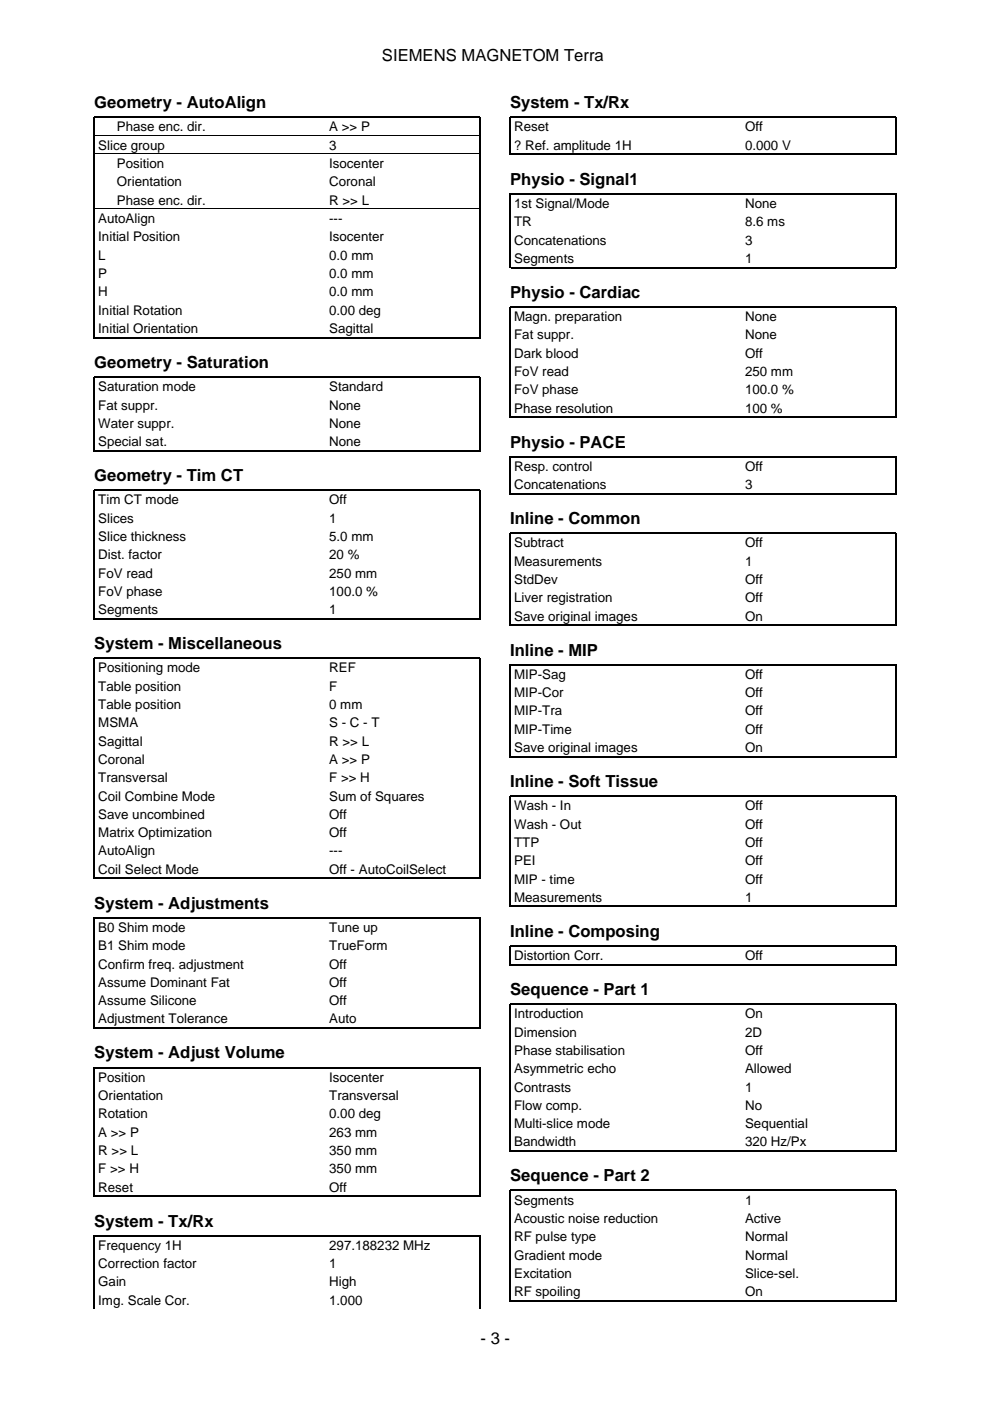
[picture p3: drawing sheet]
<svg xmlns="http://www.w3.org/2000/svg" width="210mm" height="297mm" viewBox="0 0 210 297" stroke-linecap="round" stroke-linejoin="round" font-family="sans-serif">
<defs><g id="words">
<g font-size="3.5">
<text x="81" y="12.9">SIEMENS MAGNETOM Terra</text>
<text x="20" y="22.9">Geometry - AutoAlign</text>
<text x="108.2" y="22.9">System - Tx/Rx</text>
<text x="108.2" y="39.2">Physio - Signal1</text>
<text x="108.2" y="63.1">Physio - Cardiac</text>
<text x="20" y="78">Geometry - Saturation</text>
<text x="108.2" y="94.9">Physio - PACE</text>
<text x="20" y="102">Geometry - Tim CT</text>
<text x="108.2" y="111.1">Inline - Common</text>
<text x="20" y="137.6">System - Miscellaneous</text>
<text x="108.2" y="139">Inline - MIP</text>
<text x="108.2" y="166.9">Inline - Soft Tissue</text>
<text x="20" y="192.7">System - Adjustments</text>
<text x="108.2" y="198.6">Inline - Composing</text>
<text x="108.2" y="211">Sequence - Part 1</text>
<text x="20" y="224.4">System - Adjust Volume</text>
<text x="108.2" y="250.5">Sequence - Part 2</text>
<text x="20" y="260">System - Tx/Rx</text>
<text x="101.9" y="284.9">- 3 -</text>
</g>
<g font-size="2.8">
<text x="24.8" y="27.9">Phase enc. dir.</text>
<text x="69.8" y="27.9">A &gt;&gt; P</text>
<text x="109" y="27.9">Reset</text>
<text x="158" y="27.9">Off</text>
<text x="20.8" y="31.7">Slice group</text>
<text x="24.8" y="35.7">Position</text>
<text x="69.8" y="31.7">3</text>
<text x="69.8" y="35.7">Isocenter</text>
<text x="109" y="31.7">? Ref. amplitude 1H</text>
<text x="158" y="31.7">0.000 V</text>
<text x="24.8" y="39.5">Orientation</text>
<text x="69.8" y="39.5">Coronal</text>
<text x="20.8" y="47.3">AutoAlign</text>
<text x="24.8" y="43.4">Phase enc. dir.</text>
<text x="69.8" y="43.4">R &gt;&gt; L</text>
<text x="69.8" y="47.3">---</text>
<text x="109" y="44.1">1st Signal/Mode</text>
<text x="109" y="48">TR</text>
<text x="158" y="44.1">None</text>
<text x="158" y="48">8.6 ms</text>
<text x="20.8" y="51.2">Initial Position</text>
<text x="69.8" y="51.2">Isocenter</text>
<text x="109" y="51.9">Concatenations</text>
<text x="158" y="51.9">3</text>
<text x="20.8" y="55.1">L</text>
<text x="20.8" y="59">P</text>
<text x="69.8" y="55.1">0.0 mm</text>
<text x="69.8" y="59">0.0 mm</text>
<text x="109" y="55.7">Segments</text>
<text x="158" y="55.7">1</text>
<text x="20.8" y="62.8">H</text>
<text x="69.8" y="62.8">0.0 mm</text>
<text x="20.8" y="66.7">Initial Rotation</text>
<text x="20.8" y="70.6">Initial Orientation</text>
<text x="69.8" y="66.7">0.00 deg</text>
<text x="69.8" y="70.6">Sagittal</text>
<text x="109" y="68.1">Magn. preparation</text>
<text x="109" y="72">Fat suppr.</text>
<text x="158" y="68.1">None</text>
<text x="158" y="72">None</text>
<text x="109" y="75.8">Dark blood</text>
<text x="158" y="75.8">Off</text>
<text x="20.8" y="82.9">Saturation mode</text>
<text x="69.8" y="82.9">Standard</text>
<text x="109" y="79.7">FoV read</text>
<text x="109" y="83.6">FoV phase</text>
<text x="158" y="79.7">250 mm</text>
<text x="158" y="83.6">100.0 %</text>
<text x="20.8" y="86.8">Fat suppr.</text>
<text x="69.8" y="86.8">None</text>
<text x="109" y="87.5">Phase resolution</text>
<text x="158" y="87.5">100 %</text>
<text x="20.8" y="90.7">Water suppr.</text>
<text x="20.8" y="94.6">Special sat.</text>
<text x="69.8" y="90.7">None</text>
<text x="69.8" y="94.6">None</text>
<text x="109" y="99.8">Resp. control</text>
<text x="158" y="99.8">Off</text>
<text x="20.8" y="106.9">Tim CT mode</text>
<text x="69.8" y="106.9">Off</text>
<text x="109" y="103.7">Concatenations</text>
<text x="158" y="103.7">3</text>
<text x="20.8" y="110.8">Slices</text>
<text x="69.8" y="110.8">1</text>
<text x="20.8" y="114.7">Slice thickness</text>
<text x="20.8" y="118.6">Dist. factor</text>
<text x="69.8" y="114.7">5.0 mm</text>
<text x="69.8" y="118.6">20 %</text>
<text x="109" y="116.1">Subtract</text>
<text x="109" y="119.9">Measurements</text>
<text x="158" y="116.1">Off</text>
<text x="158" y="119.9">1</text>
<text x="20.8" y="122.5">FoV read</text>
<text x="69.8" y="122.5">250 mm</text>
<text x="109" y="123.8">StdDev</text>
<text x="158" y="123.8">Off</text>
<text x="20.8" y="126.3">FoV phase</text>
<text x="20.8" y="130.2">Segments</text>
<text x="69.8" y="126.3">100.0 %</text>
<text x="69.8" y="130.2">1</text>
<text x="109" y="127.7">Liver registration</text>
<text x="109" y="131.6">Save original images</text>
<text x="158" y="127.7">Off</text>
<text x="158" y="131.6">On</text>
<text x="20.8" y="142.6">Positioning mode</text>
<text x="69.8" y="142.6">REF</text>
<text x="109" y="143.9">MIP-Sag</text>
<text x="158" y="143.9">Off</text>
<text x="20.8" y="146.4">Table position</text>
<text x="69.8" y="146.4">F</text>
<text x="109" y="147.8">MIP-Cor</text>
<text x="158" y="147.8">Off</text>
<text x="20.8" y="150.3">Table position</text>
<text x="20.8" y="154.2">MSMA</text>
<text x="69.8" y="150.3">0 mm</text>
<text x="69.8" y="154.2">S - C - T</text>
<text x="109" y="151.7">MIP-Tra</text>
<text x="109" y="155.6">MIP-Time</text>
<text x="158" y="151.7">Off</text>
<text x="158" y="155.6">Off</text>
<text x="20.8" y="158.1">Sagittal</text>
<text x="20.8" y="162">Coronal</text>
<text x="69.8" y="158.1">R &gt;&gt; L</text>
<text x="69.8" y="162">A &gt;&gt; P</text>
<text x="109" y="159.5">Save original images</text>
<text x="158" y="159.5">On</text>
<text x="20.8" y="165.8">Transversal</text>
<text x="69.8" y="165.8">F &gt;&gt; H</text>
<text x="20.8" y="169.7">Coil Combine Mode</text>
<text x="20.8" y="173.6">Save uncombined</text>
<text x="69.8" y="169.7">Sum of Squares</text>
<text x="69.8" y="173.6">Off</text>
<text x="109" y="171.8">Wash - In</text>
<text x="158" y="171.8">Off</text>
<text x="20.8" y="177.5">Matrix Optimization</text>
<text x="69.8" y="177.5">Off</text>
<text x="109" y="175.7">Wash - Out</text>
<text x="109" y="179.6">TTP</text>
<text x="158" y="175.7">Off</text>
<text x="158" y="179.6">Off</text>
<text x="20.8" y="181.4">AutoAlign</text>
<text x="20.8" y="185.3">Coil Select Mode</text>
<text x="69.8" y="181.4">---</text>
<text x="69.8" y="185.3">Off - AutoCoilSelect</text>
<text x="109" y="183.4">PEI</text>
<text x="158" y="183.4">Off</text>
<text x="109" y="187.3">MIP - time</text>
<text x="109" y="191.2">Measurements</text>
<text x="158" y="187.3">Off</text>
<text x="158" y="191.2">1</text>
<text x="20.8" y="197.6">B0 Shim mode</text>
<text x="69.8" y="197.6">Tune up</text>
<text x="20.8" y="201.5">B1 Shim mode</text>
<text x="69.8" y="201.5">TrueForm</text>
<text x="109" y="203.6">Distortion Corr.</text>
<text x="158" y="203.6">Off</text>
<text x="20.8" y="205.4">Confirm freq. adjustment</text>
<text x="20.8" y="209.2">Assume Dominant Fat</text>
<text x="69.8" y="205.4">Off</text>
<text x="69.8" y="209.2">Off</text>
<text x="20.8" y="213.1">Assume Silicone</text>
<text x="69.8" y="213.1">Off</text>
<text x="109" y="215.9">Introduction</text>
<text x="158" y="215.9">On</text>
<text x="20.8" y="217">Adjustment Tolerance</text>
<text x="69.8" y="217">Auto</text>
<text x="109" y="219.8">Dimension</text>
<text x="158" y="219.8">2D</text>
<text x="109" y="223.7">Phase stabilisation</text>
<text x="109" y="227.5">Asymmetric echo</text>
<text x="158" y="223.7">Off</text>
<text x="158" y="227.5">Allowed</text>
<text x="20.8" y="229.3">Position</text>
<text x="20.8" y="233.2">Orientation</text>
<text x="69.8" y="229.3">Isocenter</text>
<text x="69.8" y="233.2">Transversal</text>
<text x="109" y="231.4">Contrasts</text>
<text x="158" y="231.4">1</text>
<text x="20.8" y="237.1">Rotation</text>
<text x="69.8" y="237.1">0.00 deg</text>
<text x="109" y="235.3">Flow comp.</text>
<text x="109" y="239.2">Multi-slice mode</text>
<text x="158" y="235.3">No</text>
<text x="158" y="239.2">Sequential</text>
<text x="20.8" y="241">A &gt;&gt; P</text>
<text x="20.8" y="244.9">R &gt;&gt; L</text>
<text x="69.8" y="241">263 mm</text>
<text x="69.8" y="244.9">350 mm</text>
<text x="109" y="243.1">Bandwidth</text>
<text x="158" y="243.1">320 Hz/Px</text>
<text x="20.8" y="248.8">F &gt;&gt; H</text>
<text x="69.8" y="248.8">350 mm</text>
<text x="20.8" y="252.6">Reset</text>
<text x="69.8" y="252.6">Off</text>
<text x="109" y="255.4">Segments</text>
<text x="158" y="255.4">1</text>
<text x="109" y="259.3">Acoustic noise reduction</text>
<text x="109" y="263.2">RF pulse type</text>
<text x="158" y="259.3">Active</text>
<text x="158" y="263.2">Normal</text>
<text x="20.8" y="265">Frequency 1H</text>
<text x="20.8" y="268.9">Correction factor</text>
<text x="69.8" y="265">297.188232 MHz</text>
<text x="69.8" y="268.9">1</text>
<text x="109" y="267.1">Gradient mode</text>
<text x="158" y="267.1">Normal</text>
<text x="20.8" y="272.7">Gain</text>
<text x="69.8" y="272.7">High</text>
<text x="109" y="270.9">Excitation</text>
<text x="109" y="274.8">RF spoiling</text>
<text x="158" y="270.9">Slice-sel.</text>
<text x="158" y="274.8">On</text>
<text x="20.8" y="276.6">Img. Scale Cor.</text>
<text x="69.8" y="276.6">1.000</text>
</g>
</g></defs>
<g fill="none" stroke="#000" stroke-width=".26">
<path d="M108.2 32.9v-8.1h81.8v8.1M108.3 32.7h81.6M108.2 56.9v-15.8h81.8v15.8M108.3 56.7h81.6M20 71.7v-46.9h81.8v46.9M20.1 71.6h81.6M20 95.7v-15.8h81.8v15.8M20.1 95.6h81.6M108.2 88.6v-23.5h81.8v23.5M108.3 88.5h81.6M108.2 104.8v-8h81.8v8M108.3 104.7h81.6"/>
<path d="M20 131.3v-27.4h81.8v27.4M20.1 131.2h81.6M108.2 132.7v-19.7h81.8v19.7M108.3 132.6h81.6M108.2 160.6v-19.7h81.8v19.7M108.3 160.4h81.6M20 186.4v-46.8h81.8v46.8M20.1 186.3h81.6M108.2 192.3v-23.5h81.8v23.5M108.3 192.2h81.6M20 218.1v-23.5h81.8v23.5M20.1 218h81.6"/>
<path d="M108.2 204.7v-4.2h81.8v4.2M108.3 204.5h81.6M20 253.8v-27.5l81.8 .1v27.4M20.1 253.6h81.6M108.2 244.2v-31.3h81.8v31.3M108.3 244.1h81.6M20 262h81.8M20 262v15.5M101.8 262v15.5M108.2 275.9v-23.5h81.8v23.5M108.3 275.8h81.6"/>
</g>
<path d="M20.1 28.7h81.6M20.1 32.6h81.6M20.1 44.3h81.6" fill="none" stroke="#000" stroke-width=".21"/>
<use href="#words"/>
</svg>
